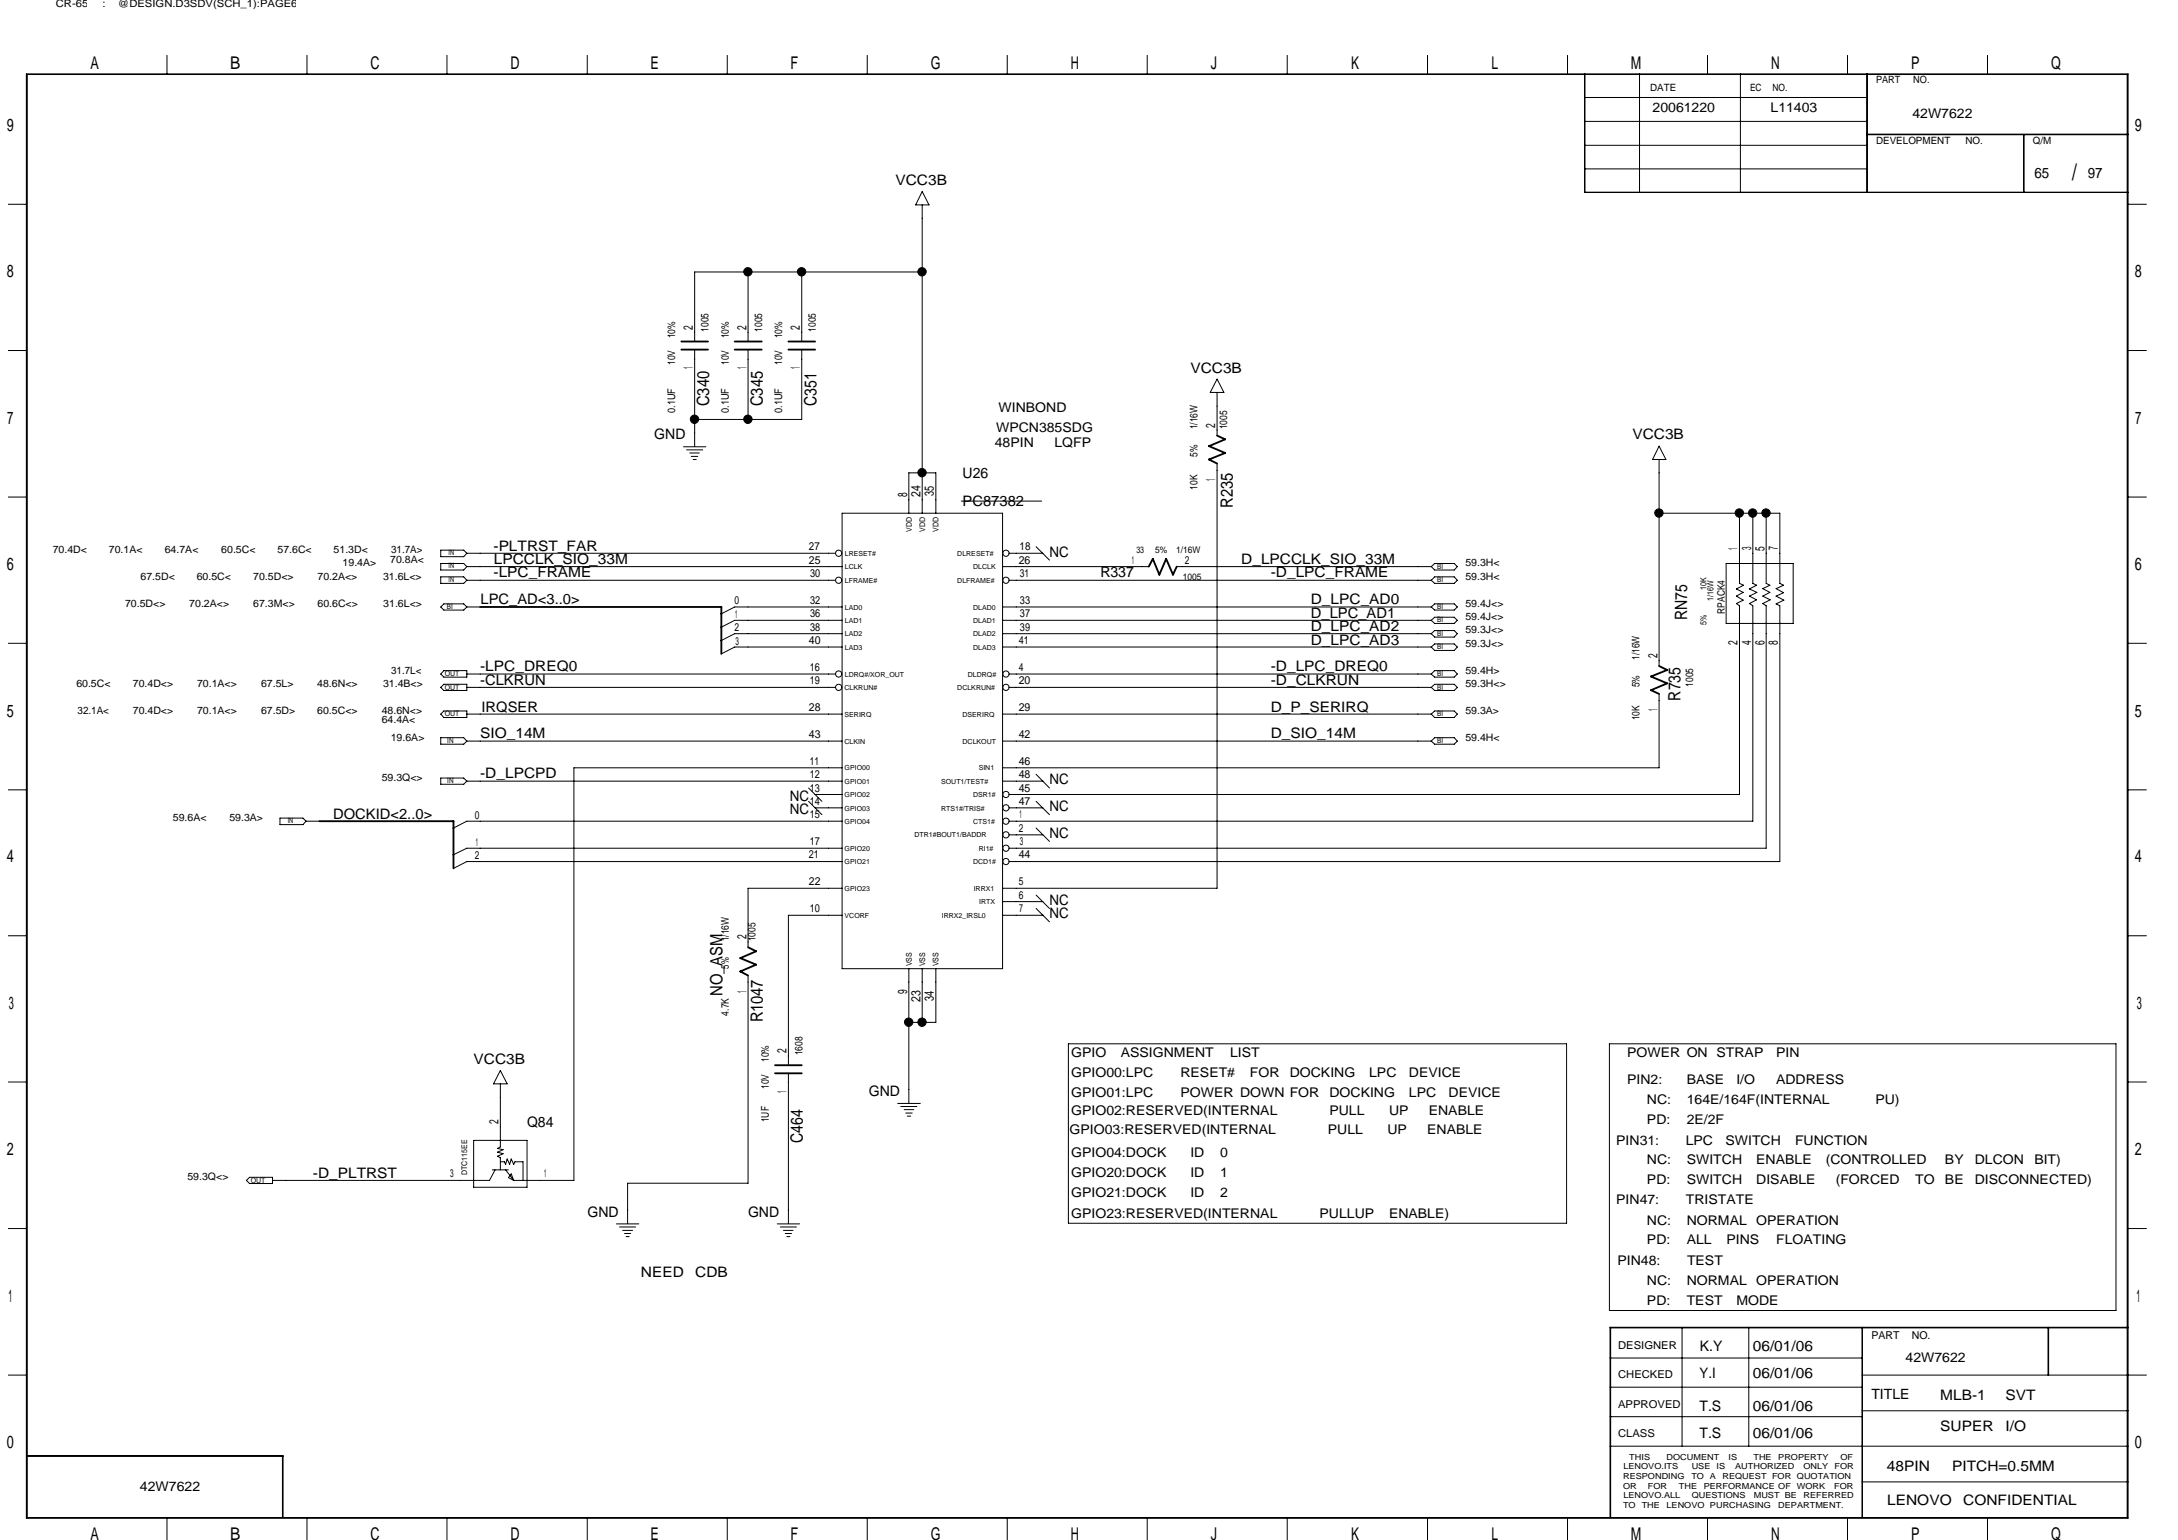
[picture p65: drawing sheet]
<svg xmlns="http://www.w3.org/2000/svg" width="297mm" height="210mm" viewBox="0 0 297 210" stroke-linecap="round" stroke-linejoin="round" font-family="sans-serif">
<defs><g id="words">
<text font-size="3.1" x="282.6" y="24.6">/</text>
<g font-size="2.4">
<text x="12.4" y="9.4">A</text>
<text x="31.4" y="9.4">B</text>
<text x="50.5" y="9.4">C</text>
<text x="69.6" y="9.4">D</text>
<text x="88.7" y="9.4">E</text>
<text x="107.8" y="9.4">F</text>
<text x="127" y="9.4">G</text>
<text x="146" y="9.4">H</text>
<text x="165.1" y="9.4">J</text>
<text x="184.3" y="9.4">K</text>
<text x="203.4" y="9.4">L</text>
<text x="222.4" y="9.4">M</text>
<text x="241.6" y="9.4">N</text>
<text x="260.6" y="9.4">P</text>
<text x="279.7" y="9.4">Q</text>
<text x=".9" y="17.9">9</text>
<text x="291.2" y="17.9">9</text>
<text x=".9" y="37.8">8</text>
<text x="291.2" y="37.8">8</text>
<text x="1" y="57.8">7</text>
<text x="291.2" y="57.8">7</text>
<text x=".9" y="77.8">6</text>
<text x="291.2" y="77.8">6</text>
<text x=".9" y="97.7">5</text>
<text x="291.2" y="97.7">5</text>
<text x=".9" y="117.6">4</text>
<text x="291.2" y="117.6">4</text>
<text x="1.2" y="137.6">3</text>
<text x="291.4" y="137.6">3</text>
<text x=".9" y="157.5">2</text>
<text x="291.2" y="157.5">2</text>
<text x="1.1" y="177.5">1</text>
<text x="291.4" y="177.5">1</text>
<text x=".9" y="197.4">0</text>
<text x="291.2" y="197.4">0</text>
<text x="12.4" y="210">A</text>
<text x="31.4" y="210">B</text>
<text x="50.5" y="210">C</text>
<text x="69.6" y="210">D</text>
<text x="127" y="210">G</text>
<text x="146" y="210">H</text>
<text x="184.3" y="210">K</text>
<text x="203.4" y="210">L</text>
<text x="222.4" y="210">M</text>
<text x="241.6" y="210">N</text>
<text x="260.6" y="210">P</text>
<text x="279.7" y="210">Q</text>
<text x="88.7" y="210">E</text>
<text x="107.8" y="210">F</text>
<text x="165.1" y="210">J</text>
</g>
<g font-size="2.3">
<text x="96.7" y="55.4" transform="rotate(-90 96.7 55.4)">C340</text>
<text x="104.1" y="55.4" transform="rotate(-90 104.1 55.4)">C345</text>
<text x="111.3" y="55.4" transform="rotate(-90 111.3 55.4)">C351</text>
<text x="168.1" y="69.3" transform="rotate(-90 168.1 69.3)">R235</text>
<text x="230.1" y="84.6" transform="rotate(-90 230.1 84.6)">RN75</text>
<text x="229.2" y="95.5" transform="rotate(-90 229.2 95.5)">R735</text>
<text x="98.5" y="135.8" transform="rotate(-90 98.5 135.8)">NO_ASM</text>
<text x="104.1" y="139.4" transform="rotate(-90 104.1 139.4)">R1047</text>
<text x="109.5" y="155.8" transform="rotate(-90 109.5 155.8)">C464</text>
</g>
<g font-size="2">
<text x="122.1" y="25.2">VCC3B</text>
<text x="277.4" y="24.3">65</text>
<text x="284.7" y="24.3">97</text>
<text x="162.3" y="50.8">VCC3B</text>
<text x="89.2" y="59.9">GND</text>
<text x="222.6" y="59.9">VCC3B</text>
<text x="131.3" y="65.2">U26</text>
<text x="131.3" y="69">PC87382</text>
<text x="67.3" y="75.1">-PLTRST_FAR</text>
<text x="67.3" y="76.9">LPCCLK_SIO_33M</text>
<text x="143.1" y="75.9">NC</text>
<text x="169.3" y="76.9">D_LPCCLK_SIO_33M</text>
<text x="65.5" y="82.4">LPC_AD&lt;3..0&gt;</text>
<text x="67.3" y="78.7">-LPC_FRAME</text>
<text x="150.1" y="78.7">R337</text>
<text x="173.3" y="78.7">-D_LPC_FRAME</text>
<text x="178.8" y="82.4">D_LPC_AD0</text>
<text x="178.8" y="84.2">D_LPC_AD1</text>
<text x="178.8" y="87.9">D_LPC_AD3</text>
<text x="178.8" y="86.1">D_LPC_AD2</text>
<text x="65.5" y="91.5">-LPC_DREQ0</text>
<text x="65.5" y="93.3">-CLKRUN</text>
<text x="173.3" y="91.5">-D_LPC_DREQ0</text>
<text x="173.3" y="93.3">-D_CLKRUN</text>
<text x="65.5" y="100.7">SIO_14M</text>
<text x="65.7" y="97">IRQSER</text>
<text x="173.3" y="100.7">D_SIO_14M</text>
<text x="173.3" y="97">D_P_SERIRQ</text>
<text x="65.5" y="106.1">-D_LPCPD</text>
<text x="143.1" y="106.9">NC</text>
<text x="45.4" y="111.6">DOCKID&lt;2..0&gt;</text>
<text x="107.7" y="111">NC</text>
<text x="107.7" y="109.2">NC</text>
<text x="143.1" y="110.6">NC</text>
<text x="143.1" y="114.3">NC</text>
<text x="143.1" y="123.4">NC</text>
<text x="143.1" y="125.2">NC</text>
<text x="64.6" y="145.1">VCC3B</text>
<text x="118.5" y="149.4">GND</text>
<text x="71.9" y="153.6">Q84</text>
<text x="42.7" y="160.6">-D_PLTRST</text>
<text x="80.1" y="165.9">GND</text>
<text x="102" y="165.9">GND</text>
<text x="87.4" y="174.1">NEED</text>
<text x="94.8" y="174.1">CDB</text>
<text x="231.8" y="184.1">K.Y</text>
<text x="239.1" y="184.1">06/01/06</text>
<text x="231.8" y="187.8">Y.I</text>
<text x="239.1" y="187.8">06/01/06</text>
<text x="264.6" y="190.9">MLB-1</text>
<text x="273.5" y="190.9">SVT</text>
<text x="231.8" y="196">T.S</text>
<text x="231.8" y="192.4">T.S</text>
<text x="239.1" y="196">06/01/06</text>
<text x="239.1" y="192.4">06/01/06</text>
<text x="264.6" y="195.1">SUPER</text>
<text x="273.5" y="195.1">I/O</text>
<text x="257.3" y="200.6">48PIN</text>
<text x="266.2" y="200.6">PITCH=0.5MM</text>
<text x="257.4" y="205.2">LENOVO</text>
<text x="267.8" y="205.2">CONFIDENTIAL</text>
</g>
<text font-size="1.9" x="255.2" y="190.7">TITLE</text>
<g font-size="1.8">
<text x="225.4" y="15.3">20061220</text>
<text x="241.5" y="15.3">L11403</text>
<text x="260.8" y="16">42W7622</text>
<text x="94.5" y="45" transform="rotate(-90 94.5 45)">2</text>
<text x="101.8" y="45" transform="rotate(-90 101.8 45)">2</text>
<text x="109.1" y="45" transform="rotate(-90 109.1 45)">2</text>
<text x="94.5" y="50.4" transform="rotate(-90 94.5 50.4)">1</text>
<text x="101.8" y="50.4" transform="rotate(-90 101.8 50.4)">1</text>
<text x="109.1" y="50.4" transform="rotate(-90 109.1 50.4)">1</text>
<text x="135.8" y="59">WPCN385SDG</text>
<text x="136.2" y="56.2">WINBOND</text>
<text x="165.7" y="58.3" transform="rotate(-90 165.7 58.3)">2</text>
<text x="135.7" y="61">48PIN</text>
<text x="143.8" y="61">LQFP</text>
<text x="165.7" y="65.5" transform="rotate(-90 165.7 65.5)">1</text>
<text x="123.7" y="67.8" transform="rotate(-90 123.7 67.8)">8</text>
<text x="125.6" y="67.8" transform="rotate(-90 125.6 67.8)">24</text>
<text x="127.4" y="67.6" transform="rotate(-90 127.4 67.6)">35</text>
<text x="237" y="75" transform="rotate(-90 237 75)">1</text>
<text x="238.8" y="74.9" transform="rotate(-90 238.8 74.9)">3</text>
<text x="240.7" y="75.1" transform="rotate(-90 240.7 75.1)">5</text>
<text x="242.5" y="75.1" transform="rotate(-90 242.5 75.1)">7</text>
<text x="226.1" y="89.7" transform="rotate(-90 226.1 89.7)">2</text>
<text x="237" y="88" transform="rotate(-90 237 88)">2</text>
<text x="238.8" y="88" transform="rotate(-90 238.8 88)">4</text>
<text x="240.7" y="88" transform="rotate(-90 240.7 88)">6</text>
<text x="242.5" y="88" transform="rotate(-90 242.5 88)">8</text>
<text x="226.1" y="96.9" transform="rotate(-90 226.1 96.9)">1</text>
<text x="101.8" y="128.1" transform="rotate(-90 101.8 128.1)">2</text>
<text x="101.8" y="135.3" transform="rotate(-90 101.8 135.3)">1</text>
<text x="123.7" y="135.5" transform="rotate(-90 123.7 135.5)">9</text>
<text x="125.6" y="136.6" transform="rotate(-90 125.6 136.6)">23</text>
<text x="127.4" y="136.4" transform="rotate(-90 127.4 136.4)">34</text>
<text x="107.3" y="143.6" transform="rotate(-90 107.3 143.6)">2</text>
<text x="107.3" y="149" transform="rotate(-90 107.3 149)">1</text>
<text x="146.1" y="149.6">GPIO01:LPC</text>
<text x="146.1" y="146.9">GPIO00:LPC</text>
<text x="146.1" y="144.1">GPIO</text>
<text x="152.9" y="144.1">ASSIGNMENT</text>
<text x="161" y="149.6">POWER DOWN FOR</text>
<text x="161" y="146.9">RESET#</text>
<text x="167.8" y="144.1">LIST</text>
<text x="170.5" y="146.9">FOR</text>
<text x="175.9" y="146.9">DOCKING</text>
<text x="181.3" y="149.6">DOCKING</text>
<text x="186.7" y="146.9">LPC</text>
<text x="192.1" y="146.9">DEVICE</text>
<text x="192.1" y="149.6">LPC</text>
<text x="197.6" y="149.6">DEVICE</text>
<text x="221.9" y="147.7">PIN2:</text>
<text x="221.9" y="144.1">POWER ON STRAP</text>
<text x="230" y="147.7">BASE</text>
<text x="236.8" y="147.7">I/O</text>
<text x="242.2" y="144.1">PIN</text>
<text x="242.2" y="147.7">ADDRESS</text>
<text x="68" y="153.3" transform="rotate(-90 68 153.3)">2</text>
<text x="145.9" y="154.7">GPIO03:RESERVED(INTERNAL</text>
<text x="146.1" y="152">GPIO02:RESERVED(INTERNAL</text>
<text x="181.1" y="154.7">PULL</text>
<text x="181.3" y="152">PULL</text>
<text x="189.2" y="154.7">UP</text>
<text x="189.4" y="152">UP</text>
<text x="194.6" y="154.7">ENABLE</text>
<text x="194.9" y="152">ENABLE</text>
<text x="224.6" y="153.2">PD:</text>
<text x="224.6" y="150.5">NC:</text>
<text x="230" y="150.5">164E/164F(INTERNAL</text>
<text x="230" y="153.2">2E/2F</text>
<text x="255.8" y="150.5">PU)</text>
<text x="146.1" y="160.5">GPIO20:DOCK</text>
<text x="146.1" y="157.8">GPIO04:DOCK</text>
<text x="162.3" y="160.5">ID</text>
<text x="162.3" y="157.8">ID</text>
<text x="166.4" y="160.5">1</text>
<text x="166.4" y="157.8">0</text>
<text x="220.4" y="156.2">PIN31:</text>
<text x="224.6" y="161.5">PD:</text>
<text x="224.6" y="158.7">NC:</text>
<text x="229.9" y="156.2">LPC</text>
<text x="230" y="158.7">SWITCH</text>
<text x="230" y="161.5">SWITCH</text>
<text x="235.3" y="156.2">SWITCH</text>
<text x="239.5" y="158.7">ENABLE</text>
<text x="239.5" y="161.5">DISABLE</text>
<text x="244.8" y="156.2">FUNCTION</text>
<text x="249" y="158.7">(CONTROLLED</text>
<text x="250.4" y="161.5">(FORCED</text>
<text x="261.2" y="161.5">TO</text>
<text x="265.3" y="158.7">BY</text>
<text x="265.3" y="161.5">BE</text>
<text x="269.3" y="158.7">DLCON</text>
<text x="269.3" y="161.5">DISCONNECTED)</text>
<text x="277.4" y="158.7">BIT)</text>
<text x="146.1" y="163.3">GPIO21:DOCK</text>
<text x="146.1" y="166">GPIO23:RESERVED(INTERNAL</text>
<text x="162.3" y="163.3">ID</text>
<text x="166.4" y="163.3">2</text>
<text x="180" y="166">PULLUP</text>
<text x="189.4" y="166">ENABLE)</text>
<text x="220.4" y="164.2">PIN47:</text>
<text x="224.6" y="167">NC:</text>
<text x="229.9" y="164.2">TRISTATE</text>
<text x="230" y="167">NORMAL</text>
<text x="239.5" y="167">OPERATION</text>
<text x="220.6" y="172.4">PIN48:</text>
<text x="224.6" y="169.7">PD:</text>
<text x="230" y="169.7">ALL</text>
<text x="230.1" y="172.4">TEST</text>
<text x="235.5" y="169.7">PINS</text>
<text x="242.2" y="169.7">FLOATING</text>
<text x="224.6" y="177.9">PD:</text>
<text x="224.6" y="175.2">NC:</text>
<text x="230" y="175.2">NORMAL</text>
<text x="230" y="177.9">TEST</text>
<text x="236.8" y="177.9">MODE</text>
<text x="239.5" y="175.2">OPERATION</text>
<text x="259.9" y="185.8">42W7622</text>
<text x="19.1" y="203.3">42W7622</text>
</g>
<g font-size="1.5">
<text x="110.3" y="76.9">25</text>
<text x="110.3" y="75.1">27</text>
<text x="138.9" y="76.9">26</text>
<text x="139.1" y="75.1">18</text>
<text x="154.3" y="76.9">1</text>
<text x="161.6" y="76.9">2</text>
<text x="100.2" y="82.4">0</text>
<text x="110.5" y="82.3">32</text>
<text x="110.5" y="78.7">30</text>
<text x="139.1" y="82.3">33</text>
<text x="139.1" y="78.7">31</text>
<text x="100.2" y="86.1">2</text>
<text x="100.3" y="84.2">1</text>
<text x="100.3" y="87.9">3</text>
<text x="110.3" y="87.8">40</text>
<text x="110.5" y="86">38</text>
<text x="110.5" y="84.2">36</text>
<text x="138.9" y="87.8">41</text>
<text x="139.1" y="86">39</text>
<text x="139.1" y="84.2">37</text>
<text x="110.4" y="93.3">19</text>
<text x="110.4" y="91.5">16</text>
<text x="138.9" y="91.5">4</text>
<text x="138.9" y="93.3">20</text>
<text x="110.3" y="100.6">43</text>
<text x="110.3" y="97">28</text>
<text x="138.9" y="100.6">42</text>
<text x="138.9" y="97">29</text>
<text x="110.4" y="107.9">13</text>
<text x="110.4" y="106.1">12</text>
<text x="110.4" y="104.3">11</text>
<text x="138.9" y="106.1">48</text>
<text x="138.9" y="104.3">46</text>
<text x="138.9" y="107.9">45</text>
<text x="64.8" y="111.7">0</text>
<text x="110.4" y="111.6">15</text>
<text x="110.4" y="109.8">14</text>
<text x="138.9" y="109.8">47</text>
<text x="138.9" y="113.4">2</text>
<text x="139.1" y="111.6">1</text>
<text x="64.8" y="117.1">2</text>
<text x="64.9" y="115.3">1</text>
<text x="110.3" y="117.1">21</text>
<text x="110.4" y="115.2">17</text>
<text x="138.9" y="117.1">44</text>
<text x="139.1" y="115.2">3</text>
<text x="110.3" y="120.7">22</text>
<text x="110.4" y="124.4">10</text>
<text x="138.9" y="122.6">6</text>
<text x="138.9" y="120.7">5</text>
<text x="139" y="124.4">7</text>
<text x="61.4" y="160.5">3</text>
<text x="74.2" y="160.5">1</text>
<text x="220.7" y="183.9">DESIGNER</text>
<text x="255.2" y="182.6">PART</text>
<text x="260.7" y="182.6">NO.</text>
<text x="220.7" y="191.9">APPROVED</text>
<text x="220.7" y="187.9">CHECKED</text>
<text x="220.7" y="196">CLASS</text>
</g>
<g font-size="1.4">
<text x="7.6" y=".9">CR-65</text>
<text x="14" y=".9">:</text>
<text x="16.1" y=".9">@DESIGN.D3SDV(SCH_1):PAGE6</text>
<text x="255.9" y="11.3">PART</text>
<text x="260.9" y="11.3">NO.</text>
<text x="225" y="12.4">DATE</text>
<text x="238.7" y="12.4">EC</text>
<text x="241.7" y="12.4">NO.</text>
<text x="255.9" y="19.6">DEVELOPMENT</text>
<text x="268.1" y="19.6">NO.</text>
<text x="277.2" y="19.6">Q/M</text>
<text x="92.1" y="46.1" transform="rotate(-90 92.1 46.1)">10%</text>
<text x="96.6" y="45.2" transform="rotate(-90 96.6 45.2)">1005</text>
<text x="99.4" y="46.1" transform="rotate(-90 99.4 46.1)">10%</text>
<text x="104" y="45.2" transform="rotate(-90 104 45.2)">1005</text>
<text x="106.7" y="46.1" transform="rotate(-90 106.7 46.1)">10%</text>
<text x="111.2" y="45.2" transform="rotate(-90 111.2 45.2)">1005</text>
<text x="92.1" y="49.8" transform="rotate(-90 92.1 49.8)">10V</text>
<text x="99.4" y="49.8" transform="rotate(-90 99.4 49.8)">10V</text>
<text x="106.7" y="49.8" transform="rotate(-90 106.7 49.8)">10V</text>
<text x="92.1" y="56.3" transform="rotate(-90 92.1 56.3)">0.1UF</text>
<text x="99.4" y="56.3" transform="rotate(-90 99.4 56.3)">0.1UF</text>
<text x="106.7" y="56.3" transform="rotate(-90 106.7 56.3)">0.1UF</text>
<text x="163.3" y="58.5" transform="rotate(-90 163.3 58.5)">1/16W</text>
<text x="167.3" y="58.5" transform="rotate(-90 167.3 58.5)">1005</text>
<text x="163.3" y="62.3" transform="rotate(-90 163.3 62.3)">5%</text>
<text x="163.3" y="66.8" transform="rotate(-90 163.3 66.8)">10K</text>
<text x="7.2" y="75.4">70.4D&lt;</text>
<text x="14.9" y="75.4">70.1A&lt;</text>
<text x="22.5" y="75.4">64.7A&lt;</text>
<text x="30.2" y="75.4">60.5C&lt;</text>
<text x="37.8" y="75.4">57.6C&lt;</text>
<text x="45.5" y="75.4">51.3D&lt;</text>
<text x="46.7" y="77.2">19.4A&gt;</text>
<text x="53.2" y="76.7">70.8A&lt;</text>
<text x="53.3" y="75.4">31.7A&gt;</text>
<text x="199.9" y="77.2">59.3H&lt;</text>
<text x="17.1" y="82.7">70.5D&lt;&gt;</text>
<text x="19.2" y="79.1">67.5D&lt;</text>
<text x="25.8" y="82.7">70.2A&lt;&gt;</text>
<text x="26.8" y="79.1">60.5C&lt;</text>
<text x="34.5" y="79.1">70.5D&lt;&gt;</text>
<text x="34.5" y="82.7">67.3M&lt;&gt;</text>
<text x="43.3" y="79.1">70.2A&lt;&gt;</text>
<text x="43.3" y="82.7">60.6C&lt;&gt;</text>
<text x="52.2" y="79.1">31.6L&lt;&gt;</text>
<text x="52.3" y="82.7">31.6L&lt;&gt;</text>
<text x="199.9" y="82.7">59.4J&lt;&gt;</text>
<text x="199.9" y="79.1">59.3H&lt;</text>
<text x="235.2" y="83.7" transform="rotate(-90 235.2 83.7)">RPACK4</text>
<text x="199.9" y="84.5">59.4J&lt;&gt;</text>
<text x="199.9" y="88.2">59.3J&lt;&gt;</text>
<text x="199.9" y="86.4">59.3J&lt;&gt;</text>
<text x="10.4" y="93.7">60.5C&lt;</text>
<text x="18.1" y="93.7">70.4D&lt;&gt;</text>
<text x="26.9" y="93.7">70.1A&lt;&gt;</text>
<text x="35.6" y="93.7">67.5L&gt;</text>
<text x="43.3" y="93.7">48.6N&lt;&gt;</text>
<text x="52.2" y="93.7">31.4B&lt;&gt;</text>
<text x="53.3" y="91.9">31.7L&lt;</text>
<text x="199.9" y="91.9">59.4H&gt;</text>
<text x="199.9" y="93.7">59.3H&lt;&gt;</text>
<text x="223.6" y="90" transform="rotate(-90 223.6 90)">1/16W</text>
<text x="223.6" y="93.7" transform="rotate(-90 223.6 93.7)">5%</text>
<text x="230.9" y="93.6" transform="rotate(-90 230.9 93.6)">1005</text>
<text x="10.6" y="97.3">32.1A&lt;</text>
<text x="18.1" y="97.3">70.4D&lt;&gt;</text>
<text x="26.9" y="97.3">70.1A&lt;&gt;</text>
<text x="35.6" y="97.3">67.5D&gt;</text>
<text x="43.3" y="97.3">60.5C&lt;&gt;</text>
<text x="52.1" y="97.3">48.6N&lt;&gt;</text>
<text x="52.1" y="98.6">64.4A&lt;</text>
<text x="53.3" y="101">19.6A&gt;</text>
<text x="199.9" y="101">59.4H&lt;</text>
<text x="199.9" y="97.3">59.3A&gt;</text>
<text x="223.6" y="98.2" transform="rotate(-90 223.6 98.2)">10K</text>
<text x="52.1" y="106.5">59.3Q&lt;&gt;</text>
<text x="23.6" y="111.9">59.6A&lt;</text>
<text x="31.3" y="111.9">59.3A&gt;</text>
<text x="99.4" y="128.4" transform="rotate(-90 99.4 128.4)">1/16W</text>
<text x="103" y="128.4" transform="rotate(-90 103 128.4)">1005</text>
<text x="99.4" y="132.1" transform="rotate(-90 99.4 132.1)">5%</text>
<text x="99.4" y="138.5" transform="rotate(-90 99.4 138.5)">4.7K</text>
<text x="109.4" y="143.9" transform="rotate(-90 109.4 143.9)">1608</text>
<text x="104.9" y="148.5" transform="rotate(-90 104.9 148.5)">10V</text>
<text x="104.9" y="144.8" transform="rotate(-90 104.9 144.8)">10%</text>
<text x="104.9" y="153" transform="rotate(-90 104.9 153)">1UF</text>
<text x="25.6" y="160.9">59.3Q&lt;&gt;</text>
</g>
<g font-size="1.3">
<text x="155" y="75.4">33</text>
<text x="157.6" y="75.4">5%</text>
<text x="160.4" y="75.4">1/16W</text>
<text x="161.3" y="79.1">1005</text>
</g>
<g font-size="1.2">
<text x="232.7" y="80.4" transform="rotate(-90 232.7 80.4)">10K</text>
<text x="233.7" y="82" transform="rotate(-90 233.7 82)">1/16W</text>
<text x="232.7" y="85.2" transform="rotate(-90 232.7 85.2)">5%</text>
</g>
<g font-size="1.1">
<text x="124.4" y="72.5" transform="rotate(-90 124.4 72.5)">VDD</text>
<text x="126.2" y="72.5" transform="rotate(-90 126.2 72.5)">VDD</text>
<text x="128" y="72.5" transform="rotate(-90 128 72.5)">VDD</text>
<text x="124.4" y="131.7" transform="rotate(-90 124.4 131.7)">VSS</text>
<text x="126.2" y="131.7" transform="rotate(-90 126.2 131.7)">VSS</text>
<text x="128" y="131.7" transform="rotate(-90 128 131.7)">VSS</text>
<text x="63.7" y="160.2" transform="rotate(-90 63.7 160.2)">DTC115EE</text>
<text x="221.4" y="203">OR</text>
<text x="221.4" y="201.7">RESPONDING</text>
<text x="221.4" y="200.4">LENOVO.ITS</text>
<text x="222.2" y="199.1">THIS</text>
<text x="224.7" y="203">FOR</text>
<text x="227.3" y="199.1">DOCUMENT</text>
<text x="229" y="203">THE</text>
<text x="230.7" y="201.7">TO</text>
<text x="230.7" y="200.4">USE</text>
<text x="232.4" y="203">PERFORMANCE OF</text>
<text x="233.2" y="201.7">A</text>
<text x="234.1" y="200.4">IS</text>
<text x="234.9" y="201.7">REQUEST FOR QUOTATION</text>
<text x="235.8" y="199.1">IS</text>
<text x="236.6" y="200.4">AUTHORIZED</text>
<text x="239.1" y="199.1">THE</text>
<text x="242.5" y="199.1">PROPERTY</text>
<text x="245.1" y="203">WORK</text>
<text x="246" y="200.4">ONLY</text>
<text x="250.1" y="203">FOR</text>
<text x="250.2" y="200.4">FOR</text>
<text x="251" y="199.1">OF</text>
<text x="221.4" y="205.6">TO</text>
<text x="221.4" y="204.3">LENOVO.ALL</text>
<text x="223.9" y="205.6">THE</text>
<text x="227.3" y="205.6">LENOVO PURCHASING</text>
<text x="230.7" y="204.3">QUESTIONS</text>
<text x="239.2" y="204.3">MUST BE</text>
<text x="242.5" y="205.6">DEPARTMENT.</text>
<text x="246" y="204.3">REFERRED</text>
</g>
<g font-size="1">
<text x="61.2" y="77.5">IN</text>
<text x="61.2" y="75.7">IN</text>
<text x="196" y="77.6">BI</text>
<text x="61" y="83.1">BI</text>
<text x="61.2" y="79.4">IN</text>
<text x="196" y="83.1">BI</text>
<text x="196" y="79.4">BI</text>
<text x="196" y="88.5">BI</text>
<text x="196" y="84.9">BI</text>
<text x="196" y="86.7">BI</text>
<text x="60.7" y="92.2">OUT</text>
<text x="60.7" y="94">OUT</text>
<text x="196" y="92.2">BI</text>
<text x="196" y="94">BI</text>
<text x="60.7" y="97.7">OUT</text>
<text x="61" y="101.3">IN</text>
<text x="196" y="97.7">BI</text>
<text x="196" y="101.3">BI</text>
<text x="61" y="106.8">IN</text>
<text x="39.2" y="112.2">IN</text>
<text x="34.2" y="161.2">OUT</text>
</g>
<g font-size=".9">
<text x="115.2" y="75.8">LRESET#</text>
<text x="115.2" y="77.6">LCLK</text>
<text x="130.6" y="75.8">DLRESET#</text>
<text x="132.7" y="77.6">DLCLK</text>
<text x="115.2" y="79.5">LFRAME#</text>
<text x="115.2" y="83.1">LAD0</text>
<text x="130.6" y="79.5">DLFRAME#</text>
<text x="132.7" y="83.1">DLAD0</text>
<text x="115.2" y="85">LAD1</text>
<text x="115.2" y="86.8">LAD2</text>
<text x="115.2" y="88.6">LAD3</text>
<text x="132.7" y="85">DLAD1</text>
<text x="132.7" y="86.8">DLAD2</text>
<text x="132.7" y="88.6">DLAD3</text>
<text x="115.2" y="94.1">CLKRUN#</text>
<text x="115.2" y="92.2">LDRQ#/XOR_OUT</text>
<text x="130.6" y="94.1">DCLKRUN#</text>
<text x="132" y="92.2">DLDRQ#</text>
<text x="115.2" y="97.7">SERIRQ</text>
<text x="115.2" y="101.4">CLKIN</text>
<text x="131.3" y="97.7">DSERIRQ</text>
<text x="131.3" y="101.4">DCLKOUT</text>
<text x="115.2" y="105">GPIO00</text>
<text x="115.2" y="106.9">GPIO01</text>
<text x="128.4" y="106.9">SOUT1/TEST#</text>
<text x="133.5" y="105">SIN1</text>
<text x="115.2" y="108.7">GPIO02</text>
<text x="115.2" y="110.5">GPIO03</text>
<text x="115.2" y="112.4">GPIO04</text>
<text x="128.4" y="110.5">RTS1#/TRIS#</text>
<text x="132.7" y="108.7">DSR1#</text>
<text x="132.7" y="112.4">CTS1#</text>
<text x="115.2" y="116">GPIO20</text>
<text x="115.2" y="117.9">GPIO21</text>
<text x="124.7" y="114.2">DTR1#BOUT1/BADDR</text>
<text x="132.7" y="117.9">DCD1#</text>
<text x="133.5" y="116">RI1#</text>
<text x="115.2" y="121.5">GPIO23</text>
<text x="115.2" y="125.1">VCORF</text>
<text x="128.4" y="125.1">IRRX2_IRSL0</text>
<text x="132.8" y="121.5">IRRX1</text>
<text x="133.6" y="123.3">IRTX</text>
</g>
</g></defs>
<g fill="none" stroke="#000" stroke-width=".25">
<path d="M92.9 47.7h3.7M92.9 46.6h3.7M100.2 47.7h3.7M100.2 46.6h3.7M107.5 47.7h3.7M107.5 46.6h3.7M166 59.4l1.1 .5-2.2 .9 2.2 1-2.2 .9 1.1 .5M156.7 77.3l.5-1.1 .9 2.2 .9-2.2 1 2.2 .5-1.1M65.5 82.8h32.9v6.4M226.3 90.8l1.1 .6-2.2 .8 2.2 1-2.2 .9 1.1 .5M43.6 112h18.2v6.4M102 129.2l1.1 .5-2.1 .9 2.1 .9-2.1 1 1 .5"/>
<path d="M105.7 146.3h3.6M105.7 145.2h3.6"/>
</g>
<g fill="none" stroke="#000" stroke-width=".14">
<path d="M3.6 10.1h286.6v196.9h-286.6zM3.7 10.2h286.4v196.7h-286.4zM22.8 7.5v2.6M41.9 7.5v2.6M61 7.5v2.6M80.1 7.5v2.6M99.2 7.5v2.6M118.3 7.5v2.6M137.4 7.5v2.6M156.5 7.5v2.6M175.6 7.5v2.6M194.7 7.5v2.6"/>
<path d="M213.8 7.5v2.6M216.1 10.1v16.1h74.1M216.1 19.8h38.5M216.1 16.6h38.5M216.1 13.3h38.5M216.2 10.1v16.1M223.6 10.1v16.1M232.9 7.5v2.6M237.4 10.1v16.1M252 7.5v2.6M254.6 18.4h35.6M254.6 10.1v16.1"/>
<path d="M254.6 18.3h35.6M254.7 10.1v16.1M271.1 7.5v2.6M276 18.4v7.8M276.1 18.4v7.8M1.1 27.9h2.5M102 37.1v9.5M109.3 37.1h-14.6v9.5M109.3 37.1v9.5M109.3 37.1h16.5M125.8 27.9v42.1M125.8 26.1l.9 1.8h-1.8z"/>
<path d="M216.1 26.2h74.1M216.2 23h38.4M290.2 27.9h2.5M1.1 47.8h2.5M94.7 47.7v13.1M102 47.7v9.5M109.3 47.7v9.5h-14.6M166 53.5v5.9M166 51.7l.9 1.8h-1.8zM290.2 47.8h2.5M1.1 67.8h2.5M60.1 76.8h3.1l.5 .5-.5 .4h-3.1z"/>
<path d="M60.1 75h3.1l.5 .4-.5 .5h-3.1zM60.1 78.7h3.1l.5 .4-.5 .4h-3.1zM63.7 79.1h50.3M63.7 77.3h51.1M63.7 75.4h50.3M93.2 60.9h3.1M93.6 61.3h2.2M94.1 61.8h1.3M94.3 62.2h.9M94.5 62.7h.5M114.8 70h21.9v62.1h-21.9zM123.9 70v-5.5h3.7v5.5"/>
<path d="M131.1 68.3h11M136.7 77.3h20M137.6 79.1h57.6M137.6 75.4h4.6M141.3 74.5l1.8 1.9M160.5 77.3h34.7M166 63.2v57.9h-29.3M195.2 77.3l.5-.5h2.6l.5 .5-.5 .4h-2.6zM195.2 79.1l.5-.4h2.6l.5 .4-.5 .4h-2.6zM226.3 70h16.4v9.5l.5 .3-1 .5 1 .5-1 .5 1.1 .5-1.1 .5 .5 .3v34.9h-105.1M226.3 62.7v28.1M226.3 60.8l.9 1.9h-1.8z"/>
<path d="M235.4 76.8h9.2v8.2h-9.2zM237.2 70v9.5l.6 .3-1 .5 .9 .5-.9 .5 .9 .5-.9 .5 .4 .3v25.7h-99.6M239.1 70v9.5l.5 .3-1 .5 1 .5-1 .5 1 .5-1 .5 .5 .3v29.4h-101.5M240.9 70v9.5l.5 .3-1 .5 1 .5-1 .5 1 .5-1 .5 .5 .3v33.1h-103.3M290.2 67.8h2.5M1.1 87.7h2.5M60.1 93.7l.4-.4h3.2v.8h-3.2zM60.5 91.4h3.2v.9h-3.2l-.4-.4zM60.5 96.9h3.2v.9h-3.2l-.4-.4zM60.5 82.3h2.7l.5 .5-.5 .4h-2.7l-.4-.4zM63.7 82.8h1.8M63.7 97.4h51.1"/>
<path d="M63.7 93.7h50.3M63.7 91.9h50.3M114.8 88.2h-14.6l-1.8 1M114.8 84.6h-14.6l-1.8 .9M114.8 86.4h-14.6l-1.8 .9M114.8 82.8h-14.6l-1.8 .9M136.7 88.2h58.5M136.7 84.6h58.5M136.7 86.4h58.5M136.7 82.8h58.5M136.7 97.4h58.5M137.6 93.7h57.6"/>
<path d="M137.6 91.9h57.6M195.2 84.6l.5-.4h2.6l.5 .4-.5 .4h-2.6zM195.2 86.4l.5-.4h2.6l.5 .4-.5 .5h-2.6zM195.2 93.7l.5-.4h2.6l.5 .4-.5 .4h-2.6zM195.2 88.2l.5-.4h2.6l.5 .4-.5 .5h-2.6zM195.2 97.4l.5-.5h2.6l.5 .5-.5 .4h-2.6zM195.2 91.9l.5-.5h2.6l.5 .5-.5 .4h-2.6zM195.2 82.8l.5-.5h2.6l.5 .5-.5 .4h-2.6zM226.3 94.6v10.1h-89.6M290.2 87.7h2.5M1.1 107.7h2.5M38.2 111.5h3.1l.4 .5-.4 .4h-3.1z"/>
<path d="M41.7 112h1.9M60.1 100.6h3.1l.5 .4-.5 .5h-3.1zM60.1 106.1h3.1l.5 .4-.5 .4h-3.1zM63.7 106.5h51.1M63.7 101h51.1M110.3 107.4l1.8 1.9M110.3 109.3l1.8 1.8M111.2 110.2h3.6M111.2 108.3h3.6M114.8 117.5h-51.1l-1.9 .9M114.8 115.7h-51.1l-1.9 .8M114.8 112h-51.1l-1.9 .9"/>
<path d="M114.8 104.7h-36.5v56.3h-8.2M136.7 106.5h5.5M136.7 101h58.5M137.6 113.8h4.6M137.6 110.2h4.6M141.3 105.6l1.8 1.8M141.3 109.3l1.8 1.8M141.3 112.9l1.8 1.8M195.7 100.6h2.6l.5 .4-.5 .5h-2.6l-.5-.5zM290.2 107.7h2.5M1.1 127.6h2.5M102 133v28.3h-16.4v5.5"/>
<path d="M114.8 121.1h-12.8v8.1M114.8 124.8h-7.3v20.4M123.9 132.1v18.3M125.8 132.1v7.3M127.6 132.1v7.3h-3.7M136.7 124.8h5.5M136.7 122.9h5.5M141.3 123.9l1.8 1.8M141.3 122l1.8 1.9M290.2 127.6h2.5M1.1 147.5h2.5M64.6 155.5h7.3v6.4h-7.3z"/>
<path d="M67.1 159.5h2.2M67.5 159.5l-.7 1.5h-29.6M68.2 146l1 1.8h-1.9zM68.2 147.8v8.6l-.3 .2 .7 .2-.7 .3 .7 .2-.7 .3 .3 .3v1.6M68.2 158.4h.6l.2 .3 .2-.7 .3 .7 .2-.7 .4 .7 .1-.3h1.1v2.6M69 159.5l1.1 1.5M107.5 146.3v20.5M122.4 150.5h3.1M122.8 150.9h2.2M123.3 151.3h1.3M123.5 151.8h.9M123.7 152.2h.5"/>
<path d="M145.7 142.3h68v24.5h-68zM219.5 142.3h69.1v36.4h-69.1zM290.2 147.5h2.5M1.1 167.5h2.5M33.6 161l.4-.5h3.2v.9h-3.2zM69.7 160.1l.4 .9-.8-.4zM84.1 166.9h3M84.5 167.3h2.2M84.9 167.8h1.4M85.2 168.2h.8M85.4 168.6h.4M106 166.9h3"/>
<path d="M106.4 167.3h2.2M106.8 167.8h1.4M107.1 168.2h.8M107.3 168.6h.4M290.2 167.5h2.5M1.1 187.5h2.5M3.6 198.5h35v8.4M3.6 198.5h35M38.5 198.5v8.4M219.6 197.2h70.6M219.6 181.1h70.6M219.6 193.2h34.4"/>
<path d="M219.6 189.1h34.4M219.6 185.2h34.4M219.7 181v25.9M229.4 181v16.2M238.5 181v16.2M254 187.5h38.7M254 181v25.9M254 192.4h36.2M279.3 181v6.5M279.4 181v6.5M290.2 181h-70.6v25.9M22.8 206.9v3"/>
<path d="M41.9 206.9v3M61 206.9v3M80.1 206.9v3M99.2 206.9v3M118.3 206.9v3M137.4 206.9v3M156.5 206.9v3M175.6 206.9v3M194.7 206.9v3M213.8 206.9v3M232.9 206.9v3M252 206.9v3"/>
<path d="M254 202.1h36.2M271.1 206.9v3"/>
<circle cx="114.4" cy="79.1" r=".43"/>
<circle cx="114.4" cy="75.4" r=".43"/>
<circle cx="137.2" cy="79.1" r=".43"/>
<circle cx="137.2" cy="75.4" r=".43"/>
<circle cx="114.4" cy="91.9" r=".43"/>
<circle cx="114.4" cy="93.7" r=".43"/>
<circle cx="137.2" cy="91.9" r=".43"/>
<circle cx="137.2" cy="93.7" r=".43"/>
<circle cx="137.2" cy="117.5" r=".43"/>
<circle cx="137.2" cy="115.6" r=".43"/>
<circle cx="137.2" cy="110.1" r=".43"/>
<circle cx="137.2" cy="112" r=".43"/>
<circle cx="137.2" cy="108.3" r=".43"/>
<circle cx="137.2" cy="113.8" r=".43"/>
</g>
<g fill="#000" stroke="#000" stroke-width=".14">
<circle cx="102" cy="37.1" r=".57"/>
<circle cx="109.3" cy="37.1" r=".57"/>
<circle cx="125.7" cy="37.1" r=".57"/>
<circle cx="94.7" cy="57.2" r=".57"/>
<circle cx="102" cy="57.2" r=".57"/>
<circle cx="125.7" cy="64.4" r=".57"/>
<circle cx="226.2" cy="70" r=".57"/>
<circle cx="237.2" cy="70" r=".57"/>
<circle cx="239" cy="70" r=".57"/>
<circle cx="240.9" cy="70" r=".57"/>
<circle cx="123.9" cy="139.4" r=".57"/>
<circle cx="125.7" cy="139.4" r=".57"/>
</g>
<use href="#words"/>
</svg>
